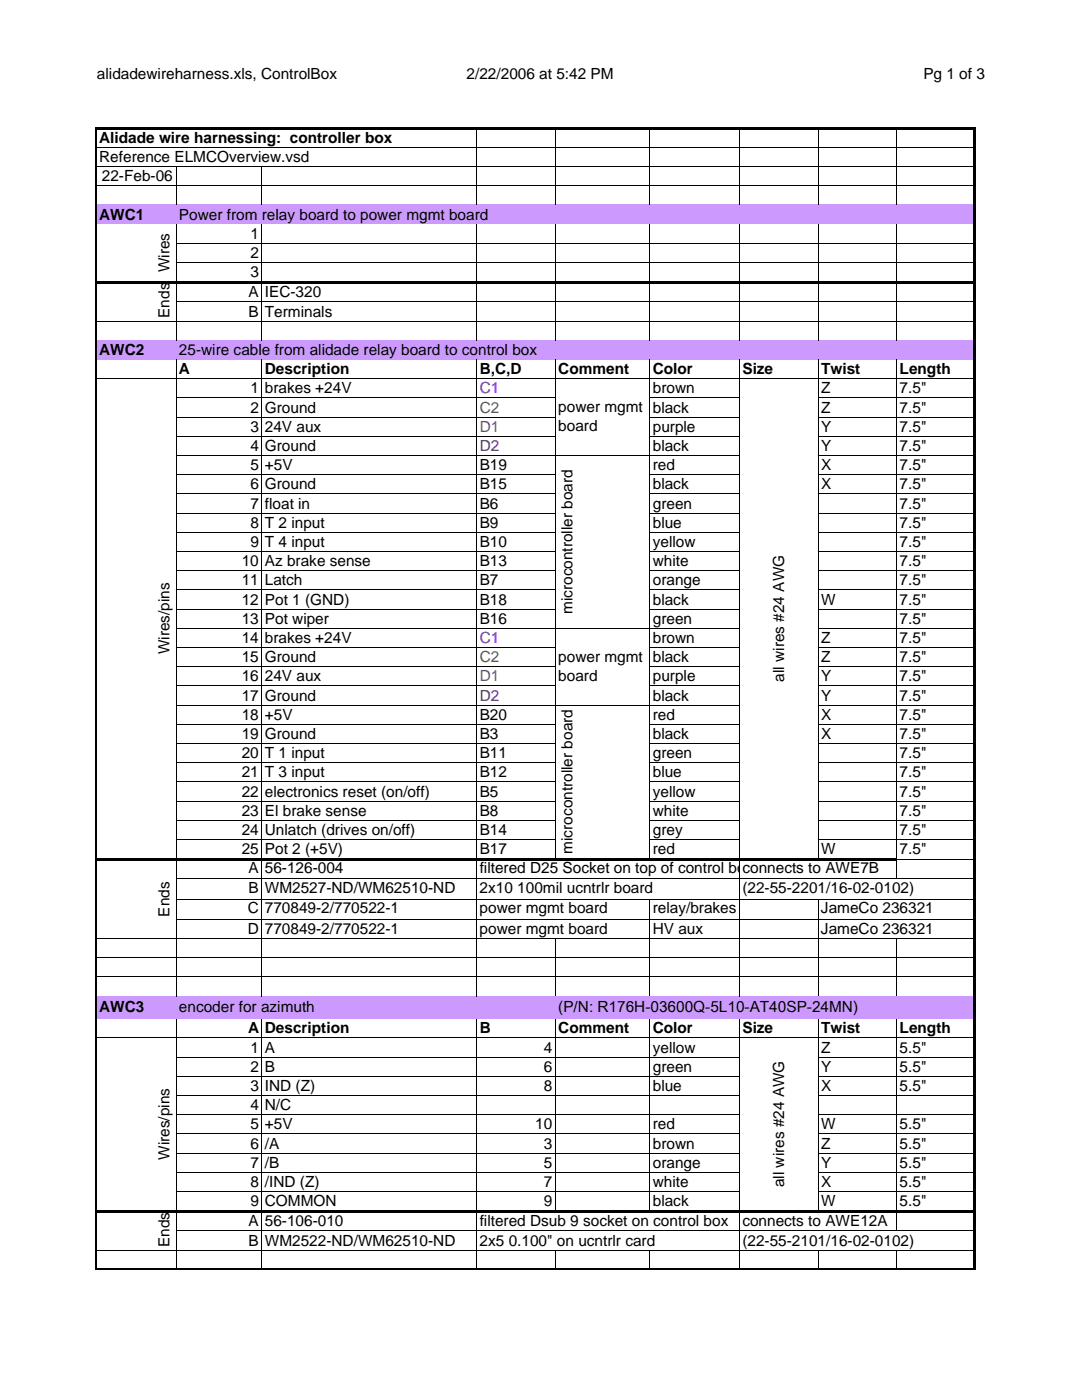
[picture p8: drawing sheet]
<svg xmlns="http://www.w3.org/2000/svg" width="216mm" height="279mm" viewBox="0 0 216 279" stroke-linecap="round" stroke-linejoin="round" font-family="sans-serif">
<defs><g id="words">
<g font-size="3.1">
<text x="19.3" y="15.9">alidadewireharness.xls, ControlBox</text>
<text x="93.1" y="15.9">2/22/2006 at 5:42 PM</text>
<text x="184.2" y="15.9">Pg 1 of 3</text>
<text x="19.8" y="28.5">Alidade wire harnessing: controller box</text>
<text x="19.8" y="32.3">Reference ELMCOverview.vsd</text>
<text x="20.3" y="36.2">22-Feb-06</text>
<text x="19.8" y="43.8">AWC1</text>
<text x="35.7" y="43.8">Power from relay board to power mgmt board</text>
<text x="50" y="47.6">1</text>
<text x="50" y="51.5">2</text>
<text x="33.8" y="54.3" transform="rotate(-90 33.8 54.3)">Wires</text>
<text x="49.6" y="59.4">A IEC-320</text>
<text x="50" y="55.2">3</text>
<text x="33.8" y="63.5" transform="rotate(-90 33.8 63.5)">Ends</text>
<text x="49.6" y="63.2">B Terminals</text>
<text x="19.8" y="70.8">AWC2</text>
<text x="35.7" y="70.8">25-wire cable from alidade relay board to control box</text>
<text x="35.7" y="74.7">A</text>
<text x="52.9" y="74.7">Description</text>
<text x="95.7" y="74.7">B,C,D</text>
<text x="111.4" y="74.7">Comment</text>
<text x="130.3" y="74.7">Color</text>
<text x="148.1" y="74.7">Size</text>
<text x="163.8" y="74.7">Twist</text>
<text x="179.5" y="74.7">Length</text>
<text x="50" y="82.3">2 Ground</text>
<text x="50" y="78.5">1 brakes +24V</text>
<text x="111.4" y="82.3">power mgmt</text>
<text x="130.3" y="78.5">brown</text>
<text x="130.3" y="82.3">black</text>
<text x="163.8" y="78.5">Z</text>
<text x="163.8" y="82.3">Z</text>
<text x="179.5" y="78.5">7.5&quot;</text>
<text x="179.5" y="82.3">7.5&quot;</text>
<text x="50" y="86.2">3 24V aux</text>
<text x="111.4" y="86.1">board</text>
<text x="130.3" y="86.2">purple</text>
<text x="163.8" y="86.2">Y</text>
<text x="179.5" y="86.2">7.5&quot;</text>
<text x="50" y="90">4 Ground</text>
<text x="50" y="93.8">5 +5V</text>
<text x="95.7" y="93.8">B19</text>
<text x="130.3" y="93.8">red</text>
<text x="130.3" y="90">black</text>
<text x="163.8" y="93.8">X</text>
<text x="163.8" y="90">Y</text>
<text x="179.5" y="93.8">7.5&quot;</text>
<text x="179.5" y="90">7.5&quot;</text>
<text x="50" y="97.7">6 Ground</text>
<text x="50" y="101.5">7 float in</text>
<text x="95.7" y="97.7">B15</text>
<text x="95.7" y="101.5">B6</text>
<text x="130.3" y="97.7">black</text>
<text x="130.3" y="101.5">green</text>
<text x="163.8" y="97.7">X</text>
<text x="179.5" y="97.7">7.5&quot;</text>
<text x="179.5" y="101.5">7.5&quot;</text>
<text x="50" y="105.3">8 T 2 input</text>
<text x="95.7" y="105.3">B9</text>
<text x="130.3" y="105.3">blue</text>
<text x="179.5" y="105.3">7.5&quot;</text>
<text x="48.2" y="113">10 Az brake sense</text>
<text x="50" y="109.2">9 T 4 input</text>
<text x="95.7" y="113">B13</text>
<text x="95.7" y="109.2">B10</text>
<text x="130.3" y="113">white</text>
<text x="130.3" y="109.2">yellow</text>
<text x="179.5" y="113">7.5&quot;</text>
<text x="179.5" y="109.2">7.5&quot;</text>
<text x="48.2" y="116.8">11 Latch</text>
<text x="95.7" y="116.8">B7</text>
<text x="130.3" y="116.8">orange</text>
<text x="179.5" y="116.8">7.5&quot;</text>
<text x="48.2" y="120.7">12 Pot 1 (GND)</text>
<text x="48.2" y="124.5">13 Pot wiper</text>
<text x="95.7" y="124.5">B16</text>
<text x="95.7" y="120.7">B18</text>
<text x="114.2" y="122.6" transform="rotate(-90 114.2 122.6)">microcontroller board</text>
<text x="130.3" y="124.5">green</text>
<text x="130.3" y="120.7">black</text>
<text x="163.8" y="120.7">W</text>
<text x="179.5" y="124.5">7.5&quot;</text>
<text x="179.5" y="120.7">7.5&quot;</text>
<text x="33.8" y="130.6" transform="rotate(-90 33.8 130.6)">Wires/pins</text>
<text x="48.2" y="128.3">14 brakes +24V</text>
<text x="130.3" y="128.3">brown</text>
<text x="163.8" y="128.3">Z</text>
<text x="179.5" y="128.3">7.5&quot;</text>
<text x="48.2" y="132.1">15 Ground</text>
<text x="48.2" y="136">16 24V aux</text>
<text x="111.4" y="132.1">power mgmt</text>
<text x="111.4" y="135.9">board</text>
<text x="130.3" y="132.1">black</text>
<text x="130.3" y="136">purple</text>
<text x="156.4" y="136" transform="rotate(-90 156.4 136)">all wires #24 AWG</text>
<text x="163.8" y="136">Y</text>
<text x="163.8" y="132.1">Z</text>
<text x="179.5" y="136">7.5&quot;</text>
<text x="179.5" y="132.1">7.5&quot;</text>
<text x="48.2" y="139.8">17 Ground</text>
<text x="48.2" y="143.6">18 +5V</text>
<text x="95.7" y="143.6">B20</text>
<text x="130.3" y="143.6">red</text>
<text x="130.3" y="139.8">black</text>
<text x="163.8" y="143.6">X</text>
<text x="163.8" y="139.8">Y</text>
<text x="179.5" y="143.6">7.5&quot;</text>
<text x="179.5" y="139.8">7.5&quot;</text>
<text x="48.2" y="147.5">19 Ground</text>
<text x="95.7" y="147.5">B3</text>
<text x="130.3" y="147.5">black</text>
<text x="163.8" y="147.5">X</text>
<text x="179.5" y="147.5">7.5&quot;</text>
<text x="48.2" y="151.3">20 T 1 input</text>
<text x="48.2" y="155.1">21 T 3 input</text>
<text x="95.7" y="151.3">B11</text>
<text x="95.7" y="155.1">B12</text>
<text x="130.3" y="151.3">green</text>
<text x="130.3" y="155.1">blue</text>
<text x="179.5" y="151.3">7.5&quot;</text>
<text x="179.5" y="155.1">7.5&quot;</text>
<text x="48.2" y="159">22 electronics reset (on/off)</text>
<text x="95.7" y="159">B5</text>
<text x="130.3" y="159">yellow</text>
<text x="179.5" y="159">7.5&quot;</text>
<text x="48.2" y="162.8">23 El brake sense</text>
<text x="48.2" y="166.6">24 Unlatch (drives on/off)</text>
<text x="95.7" y="162.8">B8</text>
<text x="95.7" y="166.6">B14</text>
<text x="130.3" y="166.6">grey</text>
<text x="130.3" y="162.8">white</text>
<text x="179.5" y="162.8">7.5&quot;</text>
<text x="179.5" y="166.6">7.5&quot;</text>
<text x="48.2" y="170.4">25 Pot 2 (+5V)</text>
<text x="95.7" y="170.4">B17</text>
<text x="114.2" y="170.4" transform="rotate(-90 114.2 170.4)">microcontroller board</text>
<text x="130.3" y="170.4">red</text>
<text x="163.8" y="170.4">W</text>
<text x="179.5" y="170.4">7.5&quot;</text>
<text x="49.6" y="178.2">B WM2527-ND/WM62510-ND</text>
<text x="49.6" y="174.2">A 56-126-004</text>
<text x="95.7" y="178.2">2x10 100mil ucntrlr board</text>
<text x="95.7" y="174.2">filtered D25 Socket on top of control boconnects to AWE7B</text>
<text x="148.1" y="178.2">(22-55-2201/16-02-0102)</text>
<text x="33.8" y="182.9" transform="rotate(-90 33.8 182.9)">Ends</text>
<text x="49.4" y="182.3">C 770849-2/770522-1</text>
<text x="95.7" y="182.3">power mgmt board</text>
<text x="130.3" y="182.3">relay/brakes</text>
<text x="163.8" y="182.3">JameCo 236321</text>
<text x="49.4" y="186.4">D 770849-2/770522-1</text>
<text x="95.7" y="186.4">power mgmt board</text>
<text x="130.3" y="186.4">HV aux</text>
<text x="163.8" y="186.4">JameCo 236321</text>
<text x="19.8" y="201.9">AWC3</text>
<text x="35.7" y="201.9">encoder for azimuth</text>
<text x="111.4" y="201.9">(P/N: R176H-03600Q-5L10-AT40SP-24MN)</text>
<text x="49.6" y="206.2">A</text>
<text x="52.9" y="206.2">Description</text>
<text x="95.7" y="206.2">B</text>
<text x="111.4" y="206.2">Comment</text>
<text x="130.3" y="206.2">Color</text>
<text x="148.1" y="206.2">Size</text>
<text x="163.8" y="206.2">Twist</text>
<text x="179.5" y="206.2">Length</text>
<text x="50" y="210.1">1 A</text>
<text x="50" y="213.9">2 B</text>
<text x="108.5" y="210.1">4</text>
<text x="108.5" y="213.9">6</text>
<text x="130.3" y="210.1">yellow</text>
<text x="130.3" y="213.9">green</text>
<text x="163.8" y="210.1">Z</text>
<text x="163.8" y="213.9">Y</text>
<text x="179.5" y="210.1">5.5&quot;</text>
<text x="179.5" y="213.9">5.5&quot;</text>
<text x="50" y="217.7">3 IND (Z)</text>
<text x="50" y="221.6">4 N/C</text>
<text x="108.5" y="217.7">8</text>
<text x="130.3" y="217.7">blue</text>
<text x="163.8" y="217.7">X</text>
<text x="179.5" y="217.7">5.5&quot;</text>
<text x="50" y="225.4">5 +5V</text>
<text x="106.8" y="225.4">10</text>
<text x="130.3" y="225.4">red</text>
<text x="163.8" y="225.4">W</text>
<text x="179.5" y="225.4">5.5&quot;</text>
<text x="33.8" y="231.5" transform="rotate(-90 33.8 231.5)">Wires/pins</text>
<text x="50" y="229.2">6 /A</text>
<text x="50" y="233.1">7 /B</text>
<text x="108.5" y="229.2">3</text>
<text x="108.5" y="233.1">5</text>
<text x="130.3" y="229.2">brown</text>
<text x="130.3" y="233.1">orange</text>
<text x="163.8" y="233.1">Y</text>
<text x="163.8" y="229.2">Z</text>
<text x="179.5" y="233.1">5.5&quot;</text>
<text x="179.5" y="229.2">5.5&quot;</text>
<text x="50" y="236.9">8 /IND (Z)</text>
<text x="108.5" y="236.9">7</text>
<text x="130.3" y="236.9">white</text>
<text x="156.4" y="236.9" transform="rotate(-90 156.4 236.9)">all wires #24 AWG</text>
<text x="163.8" y="236.9">X</text>
<text x="179.5" y="236.9">5.5&quot;</text>
<text x="49.6" y="244.8">A 56-106-010</text>
<text x="50" y="240.6">9 COMMON</text>
<text x="95.7" y="244.8">filtered Dsub 9 socket on control box</text>
<text x="108.5" y="240.6">9</text>
<text x="130.3" y="240.6">black</text>
<text x="148.1" y="244.8">connects to AWE12A</text>
<text x="163.8" y="240.6">W</text>
<text x="179.5" y="240.6">5.5&quot;</text>
<text x="33.8" y="248.9" transform="rotate(-90 33.8 248.9)">Ends</text>
<text x="49.6" y="248.6">B WM2522-ND/WM62510-ND</text>
<text x="95.7" y="248.6">2x5 0.100&quot; on ucntrlr card</text>
<text x="148.1" y="248.6">(22-55-2101/16-02-0102)</text>
</g>
<g font-size="3.1" fill="#00f">
<text x="95.7" y="78.5">C1</text>
<text x="95.7" y="128.3">C1</text>
</g>
<g font-size="3.1" fill="#808000">
<text x="95.7" y="82.3">C2</text>
<text x="95.7" y="132.1">C2</text>
</g>
<g font-size="3.1" fill="#9a3365">
<text x="95.7" y="86.2">D1</text>
<text x="95.7" y="136">D1</text>
</g>
<g font-size="3.1" fill="#33339a">
<text x="95.7" y="90">D2</text>
<text x="95.7" y="139.8">D2</text>
</g>
</g></defs>
<g fill="#cc9aff">
<path d="M19.3 40.9h175.2v3.8h-175.2z"/>
<path d="M19.3 67.9h175.2v3.9h-175.2z"/>
<path d="M19.3 198.8h175.2v4.5h-175.2z"/>
</g>
<g fill="none" stroke="#000" stroke-width=".2">
<path d="M19.3 25.8h175.5M19.3 29.4h175M19.3 33.2h175M19.3 37.1h175M35.1 33.2v7.7M52.3 33.2v7.7M95.1 25.8v15.1M110.8 25.8v15.1M129.7 25.8v15.1M147.6 25.8v15.1M163.2 25.8v15.1M178.9 25.8v15.1"/>
<path d="M35.1 44.7v11.4M35.1 56.7v11.2M35.1 48.5h159.2M35.1 52.4h159.2M52.3 44.7v11.4M52.3 56.7v11.2M95.1 44.7v11.4M95.1 56.7v11.2M110.8 44.7v11.4M110.8 56.7v11.2M129.7 44.7v11.4M129.7 56.7v11.2"/>
<path d="M147.6 44.7v11.4M147.6 56.7v11.2M163.2 44.7v11.4M163.2 56.7v11.2M178.9 44.7v11.4M178.9 56.7v11.2M19.3 64.1h175M19.3 75.6h175M35.1 71.8v99.5M35.1 79.4h75.7M35.1 60.3h159.2M52.3 71.8v99.5"/>
<path d="M95.1 71.8v99.5M110.8 71.8v99.5M129.7 71.8v99.5M129.7 79.4h17.9M147.6 71.8v99.5M163.2 71.8v99.5M163.3 79.4h31M178.9 71.8v99.5M35.1 83.2h75.7M35.1 87.1h75.7M35.1 90.9h112.5M35.1 94.7h75.7"/>
<path d="M35.1 98.6h75.7M129.7 83.2h17.9M129.7 87.1h17.9M129.7 94.7h17.9M129.7 98.6h17.9M163.3 83.2h31M163.3 87.1h31M163.3 90.9h31M163.3 94.7h31M163.3 98.6h31M35.1 102.4h75.7M35.1 106.2h75.7"/>
<path d="M35.1 110.1h75.7M35.1 113.9h75.7M35.1 117.7h75.7M129.7 102.4h17.9M129.7 106.2h17.9M129.7 110.1h17.9M129.7 113.9h17.9M129.7 117.7h17.9M163.3 102.4h31M163.3 106.2h31M163.3 110.1h31M163.3 113.9h31"/>
<path d="M163.3 117.7h31M35.1 121.5h75.7M35.1 125.4h112.5M35.1 129.2h75.7M35.1 133h75.7M35.1 136.9h75.7M129.7 121.5h17.9M129.7 129.2h17.9M129.7 133h17.9M129.7 136.9h17.9M163.3 121.5h31M163.3 125.4h31"/>
<path d="M163.3 129.2h31M163.3 133h31M163.3 136.9h31M35.1 140.7h112.5M35.1 144.5h75.7M35.1 148.4h75.7M35.1 152.2h75.7M35.1 156h75.7M35.1 159.9h75.7M129.7 144.5h17.9M129.7 148.4h17.9M129.7 152.2h17.9"/>
<path d="M129.7 156h17.9M129.7 159.9h17.9M163.3 140.7h31M163.3 144.5h31M163.3 148.4h31M163.3 152.2h31M163.3 156h31M163.3 159.9h31M35.1 171.9v26.9M35.1 163.7h75.7M35.1 167.5h75.7M35.1 175.4h159.2"/>
<path d="M35.1 179.4h159.2M52.3 171.9v26.9M95.1 171.9v26.9M129.7 179.5v19.3M129.7 163.7h17.9M129.7 167.5h17.9M147.6 171.9v26.9M163.2 179.5v19.3M163.3 163.7h31M163.3 167.5h31M178.9 171.9v3.5M178.9 171.6h15.4"/>
<path d="M19.3 187.3h175M19.3 191.1h175M19.3 195h175M35.1 183.5h159.2M110.8 187.3v11.5M178.9 187.3v11.5M19.3 207.1h175M35.1 203.3v38.2M35.1 211h112.5M35.1 214.8h112.5M35.1 218.6h112.5M52.3 203.3v38.2"/>
<path d="M95.1 203.3v38.2M110.8 203.3v38.2M129.7 203.3v38.2M147.6 203.3v38.2M163.2 203.3v38.2M163.3 211h31M163.3 214.8h31M163.3 218.6h31M178.9 203.3v38.2M35.1 222.5h112.5M35.1 226.3h112.5M35.1 230.1h112.5"/>
<path d="M35.1 234h112.5M35.1 237.8h112.5M163.3 222.5h31M163.3 226.3h31M163.3 230.1h31M163.3 234h31M163.3 237.8h31M19.3 249.5h175M19.3 253.3h175M35.1 242.1v11.2M35.1 245.7h159.2M52.3 242.1v11.2"/>
<path d="M95.1 242.1v11.2M110.8 249.5v3.8M129.7 249.5v3.8M147.6 242.1v11.2M163.2 249.5v3.8M178.9 242.1v3.6M178.9 249.5v3.8"/>
</g>
<path d="M19.3 56.1h175.5v.6h-175.5zM19.3 171.3h159.6v.6h-159.6zM19.3 241.5h175.5v.6h-175.5z" fill="#000"/>
<path d="M194.5 25.8v227.5" fill="none" stroke="#000" stroke-width=".44"/>
<path d="M19 25.5h175.8M19.2 25.4v228.1M194.6 25.4v228.1M19 253.3h175.8" fill="none" stroke="#000" stroke-width=".3"/>
<use href="#words"/>
</svg>
